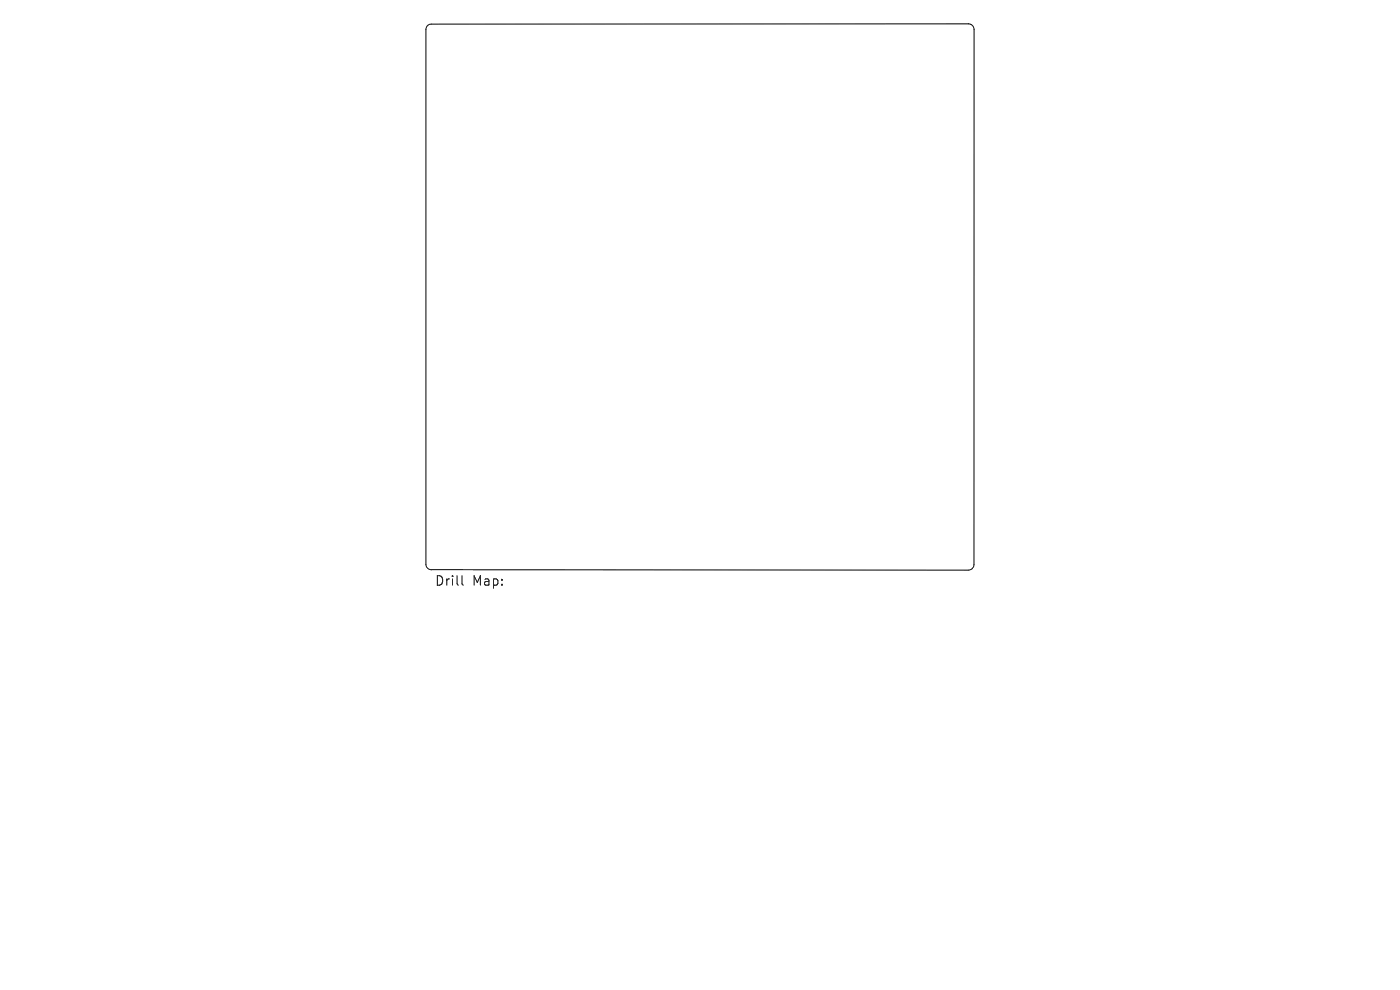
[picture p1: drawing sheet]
<svg xmlns="http://www.w3.org/2000/svg" width="297mm" height="210mm" viewBox="0 0 297 210" stroke-linecap="round" stroke-linejoin="round" font-family="sans-serif">
<defs><g id="words">
<g font-size="2.8">
<text x="92.3" y="124.5">Drill</text>
<text x="100.2" y="124.5">Map:</text>
</g>
</g></defs>
<path d="M90.7 5.4l.8-.3h114a1.21 1.21 0 0 1 1.1 1.2v113.5a1.22 1.22 0 0 1-1.2 1.1l-113.9-.1a1.13 1.13 0 0 1-1.1-1.1v-113.5zM98 122.1v1.7l.3 .3" fill="none" stroke="#000" stroke-width=".21"/>
<use href="#words"/>
</svg>
